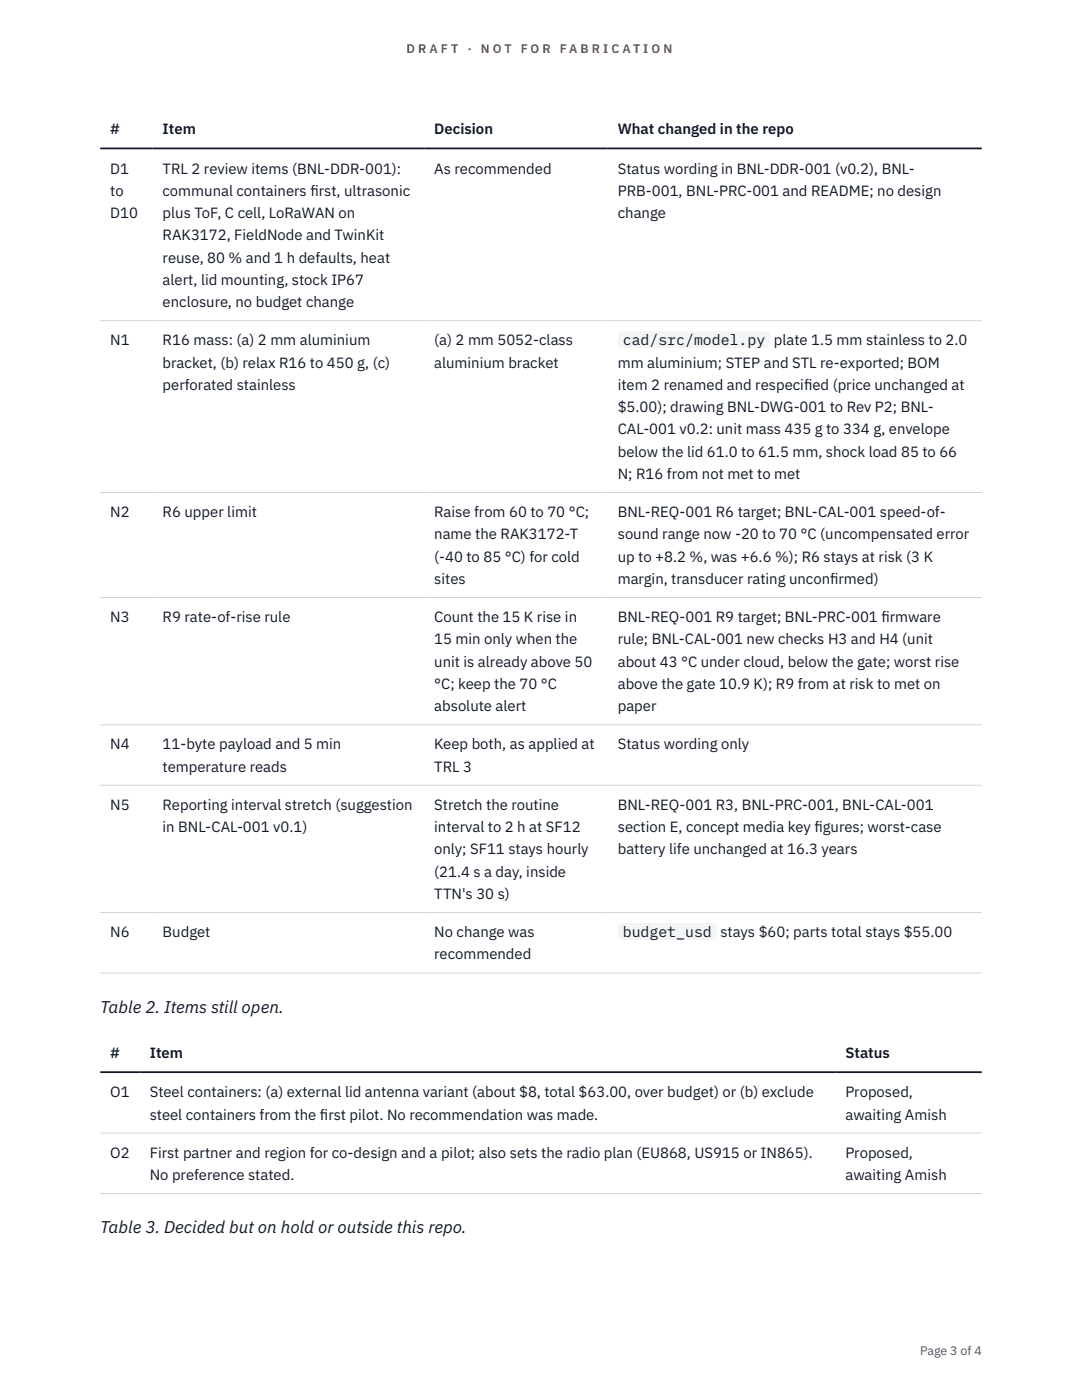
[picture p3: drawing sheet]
<svg xmlns="http://www.w3.org/2000/svg" width="216mm" height="279mm" viewBox="0 0 216 279" stroke-linecap="round" stroke-linejoin="round" font-family="sans-serif">
<defs><g id="words">
<g font-size="3.4" fill="#111827">
<text x="20" y="202.1">Table 2. Items still open.</text>
<text x="20" y="246.1">Table 3. Decided but on hold or outside this repo.</text>
</g>
<g font-size="3" fill="#111827">
<text x="22" y="26.8">#</text>
<text x="32.4" y="26.8">Item</text>
<text x="86.6" y="26.8">Decision</text>
<text x="123.3" y="26.8">What changed in the repo</text>
<text x="22" y="34.6">D1</text>
<text x="32.4" y="34.6">TRL 2 review items (BNL-DDR-001):</text>
<text x="86.6" y="34.6">As recommended</text>
<text x="123.3" y="34.6">Status wording in BNL-DDR-001 (v0.2), BNL-</text>
<text x="22" y="39.1">to</text>
<text x="32.4" y="39.1">communal containers f</text>
<text x="61.9" y="39.1">irst, ultrasonic</text>
<text x="123.3" y="39.1">PRB-001, BNL-PRC-001 and README; no design</text>
<text x="22" y="43.5">D10</text>
<text x="32.4" y="43.5">plus ToF, C cell, LoRaWAN on</text>
<text x="32.4" y="48">RAK3172, FieldNode and TwinKit</text>
<text x="123.3" y="43.5">change</text>
<text x="32.4" y="52.4">reuse, 80 % and 1 h defaults, heat</text>
<text x="32.4" y="56.9">alert, lid mounting, stock IP67</text>
<text x="32.4" y="61.3">enclosure, no budget change</text>
<text x="22" y="68.9">N1</text>
<text x="32.4" y="68.9">R16 mass: (a) 2 mm aluminium</text>
<text x="86.6" y="68.9">(a) 2 mm 5052-class</text>
<text x="124.3" y="68.9">cad/src/model.py</text>
<text x="154.4" y="68.9">plate 1.5 mm stainless to 2.0</text>
<text x="32.4" y="73.4">bracket, (b) relax R16 to 450 g, (c)</text>
<text x="32.4" y="77.8">perforated stainless</text>
<text x="86.6" y="73.4">aluminium bracket</text>
<text x="123.3" y="73.4">mm aluminium; STEP and STL re-exported; BOM</text>
<text x="123.3" y="77.8">item 2 renamed and respecif</text>
<text x="160.4" y="77.8">ied (price unchanged at</text>
<text x="123.3" y="82.3">$5.00); drawing BNL-DWG-001 to Rev P2; BNL-</text>
<text x="123.3" y="86.7">CAL-001 v0.2: unit mass 435 g to 334 g, envelope</text>
<text x="123.3" y="91.1">below the lid 61.0 to 61.5 mm, shock load 85 to 66</text>
<text x="123.3" y="95.6">N; R16 from not met to met</text>
<text x="22" y="103.2">N2</text>
<text x="32.4" y="103.2">R6 upper limit</text>
<text x="86.6" y="103.2">Raise from 60 to 70 °C;</text>
<text x="86.6" y="107.7">name the RAK3172-T</text>
<text x="123.3" y="103.2">BNL-REQ-001 R6 target; BNL-CAL-001 speed-of-</text>
<text x="123.3" y="107.7">sound range now -20 to 70 °C (uncompensated error</text>
<text x="86.6" y="112.1">(-40 to 85 °C) for cold</text>
<text x="123.3" y="112.1">up to +8.2 %, was +6.6 %); R6 stays at risk (3 K</text>
<text x="86.6" y="116.5">sites</text>
<text x="123.3" y="116.5">margin, transducer rating unconf</text>
<text x="165.6" y="116.5">irmed)</text>
<text x="22" y="124.2">N3</text>
<text x="32.4" y="124.2">R9 rate-of-rise rule</text>
<text x="86.6" y="124.2">Count the 15 K rise in</text>
<text x="123.3" y="124.2">BNL-REQ-001 R9 target; BNL-PRC-001 f</text>
<text x="175.9" y="124.2">irmware</text>
<text x="86.6" y="128.6">15 min only when the</text>
<text x="123.3" y="128.6">rule; BNL-CAL-001 new checks H3 and H4 (unit</text>
<text x="86.6" y="133.1">unit is already above 50</text>
<text x="86.6" y="137.5">°C; keep the 70 °C</text>
<text x="123.3" y="133.1">about 43 °C under cloud, below the gate; worst rise</text>
<text x="123.3" y="137.5">above the gate 10.9 K); R9 from at risk to met on</text>
<text x="86.6" y="142">absolute alert</text>
<text x="123.3" y="142">paper</text>
<text x="22" y="149.6">N4</text>
<text x="32.4" y="149.6">11-byte payload and 5 min</text>
<text x="86.6" y="149.6">Keep both, as applied at</text>
<text x="123.3" y="149.6">Status wording only</text>
<text x="32.4" y="154">temperature reads</text>
<text x="86.6" y="154">TRL 3</text>
<text x="22" y="161.6">N5</text>
<text x="32.4" y="161.6">Reporting interval stretch (suggestion</text>
<text x="86.6" y="161.6">Stretch the routine</text>
<text x="123.3" y="161.6">BNL-REQ-001 R3, BNL-PRC-001, BNL-CAL-001</text>
<text x="32.4" y="166.1">in BNL-CAL-001 v0.1)</text>
<text x="86.6" y="166.1">interval to 2 h at SF12</text>
<text x="123.3" y="166.1">section E, concept media key f</text>
<text x="162.5" y="166.1">igures; worst-case</text>
<text x="86.6" y="170.5">only; SF11 stays hourly</text>
<text x="123.3" y="170.5">battery life unchanged at 16.3 years</text>
<text x="86.6" y="175">(21.4 s a day, inside</text>
<text x="86.6" y="179.4">TTN's 30 s)</text>
<text x="22" y="187">N6</text>
<text x="32.4" y="187">Budget</text>
<text x="86.6" y="187">No change was</text>
<text x="86.6" y="191.5">recommended</text>
<text x="124.3" y="187">budget_usd</text>
<text x="143.7" y="187">stays $60; parts total stays $55.00</text>
<text x="22" y="211.2">#</text>
<text x="29.9" y="211.2">Item</text>
<text x="168.7" y="211.2">Status</text>
<text x="22" y="219">O1</text>
<text x="29.9" y="219">Steel containers: (a) external lid antenna variant (about $8, total $63.00, over budget) or (b) exclude</text>
<text x="168.7" y="219">Proposed,</text>
<text x="29.9" y="223.4">steel containers from the f</text>
<text x="63.8" y="223.4">irst pilot. No recommendation was made.</text>
<text x="168.7" y="223.4">awaiting Amish</text>
<text x="22" y="231.1">O2</text>
<text x="29.9" y="231.1">First partner and region for co-design and a pilot; also sets the radio plan (EU868, US915 or IN865).</text>
<text x="168.7" y="231.1">Proposed,</text>
<text x="29.9" y="235.5">No preference stated.</text>
<text x="168.7" y="235.5">awaiting Amish</text>
</g>
<g font-size="2.5" fill="#b45309">
<text x="81.1" y="10.5">D R A F T</text>
<text x="93.3" y="10.5">·</text>
<text x="95.9" y="10.5">N O T</text>
<text x="103.9" y="10.5">F O R</text>
<text x="111.7" y="10.5">F A B R I C A T I O N</text>
</g>
<text font-size="2.5" fill="#4b5563" x="183.6" y="270.3">Page 3 of 4</text>
</g></defs>
<path d="M20 64h175.9M20 98.3h175.9M20 119.2h175.9M20 144.7h175.9M20 156.7h175.9M20 182.1h175.9M20 194.2h175.9M20 226.1h175.9M20 238.2h175.9" fill="none" stroke="#d1d5db" stroke-width=".2"/>
<path d="M20 29.6h175.9M20 214h175.9" fill="none" stroke="#111827" stroke-width=".35"/>
<g fill="#f3f4f6">
<path d="M123.3 66.1h30.4v3.4h-30.4z"/>
<path d="M123.3 184.2h19.7v3.4h-19.7z"/>
</g>
<use href="#words"/>
</svg>
